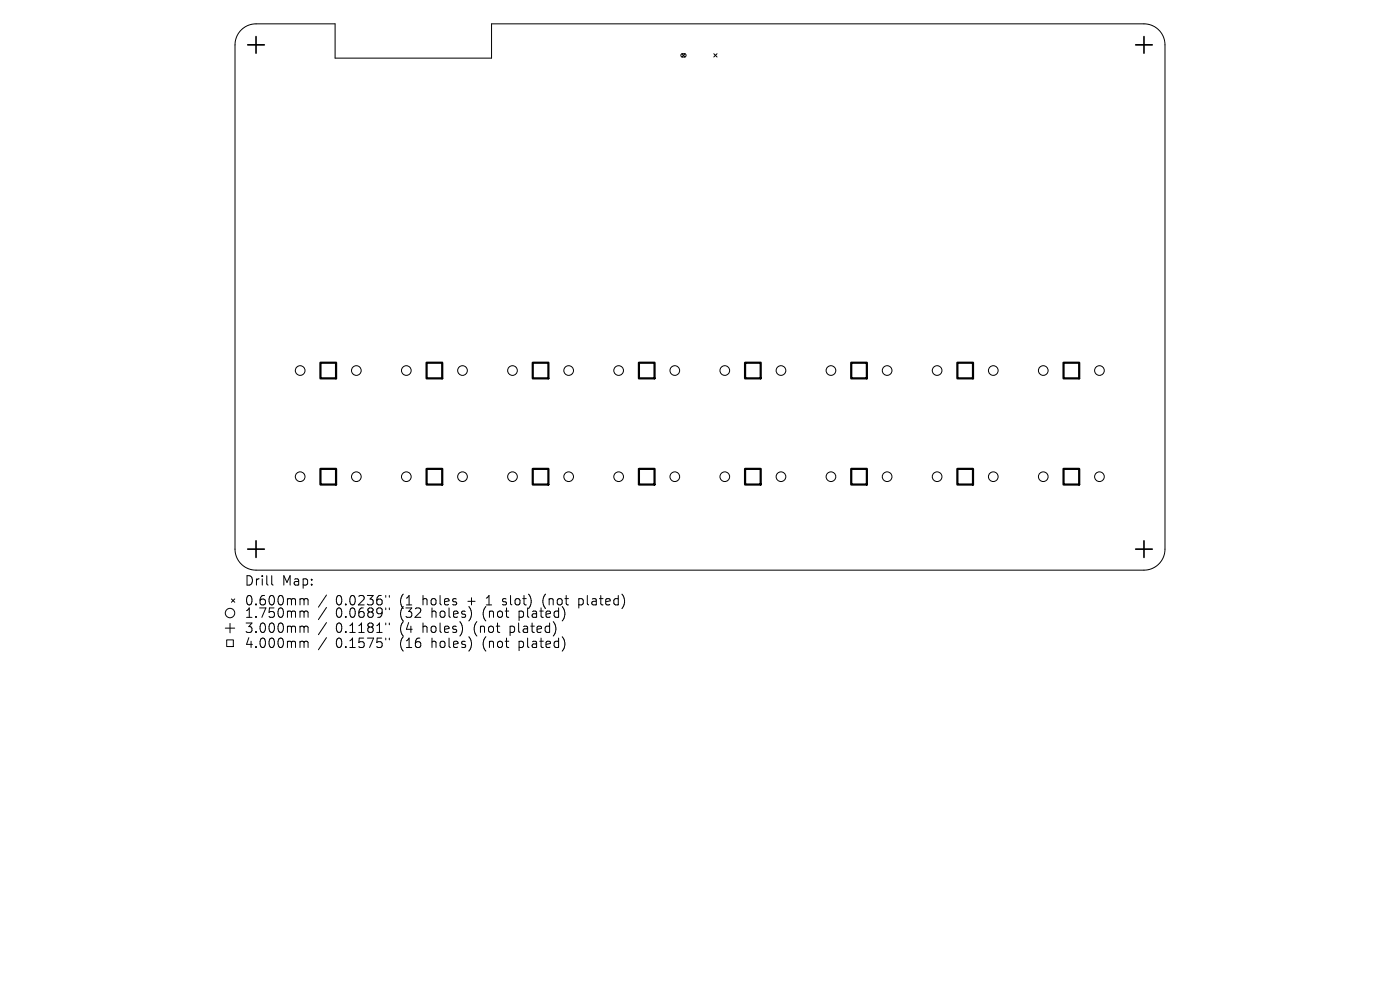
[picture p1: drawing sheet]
<svg xmlns="http://www.w3.org/2000/svg" width="297mm" height="210mm" viewBox="0 0 297 210" stroke-linecap="round" stroke-linejoin="round" font-family="sans-serif">
<defs><g id="words">
<g font-size="2.8">
<text x="51.8" y="124.5">Drill</text>
<text x="59.8" y="124.5">Map:</text>
<text x="51.8" y="128.7">0.600mm</text>
<text x="51.8" y="131.3">1.750mm</text>
<text x="71.2" y="128.7">0.0236&quot;</text>
<text x="71.2" y="131.3">0.0689&quot;</text>
<text x="85" y="128.7">(1</text>
<text x="85" y="131.3">(32</text>
<text x="89.9" y="128.7">holes</text>
<text x="91.8" y="131.3">holes)</text>
<text x="99.7" y="128.7">+</text>
<text x="102.9" y="131.3">(not</text>
<text x="103.9" y="128.7">1</text>
<text x="107.5" y="128.7">slot)</text>
<text x="110.7" y="131.3">plated)</text>
<text x="116.2" y="128.7">(not</text>
<text x="124" y="128.7">plated)</text>
<text x="51.8" y="134.5">3.000mm</text>
<text x="51.8" y="137.7">4.000mm</text>
<text x="71.2" y="134.5">0.1181&quot;</text>
<text x="71.2" y="137.7">0.1575&quot;</text>
<text x="85" y="134.5">(4</text>
<text x="85" y="137.7">(16</text>
<text x="89.9" y="134.5">holes)</text>
<text x="91.8" y="137.7">holes)</text>
<text x="101" y="134.5">(not</text>
<text x="102.9" y="137.7">(not</text>
<text x="108.8" y="134.5">plated)</text>
<text x="110.7" y="137.7">plated)</text>
</g>
</g></defs>
<g fill="none" stroke="#000" stroke-width=".21">
<path d="M51.2 6.4a4.5 4.5 0 0 1 3.1-1.3h16.8v7.2h33.2v-7.2h138.4a4.5 4.5 0 0 1 4.4 4.4v107a4.5 4.5 0 0 1-4.4 4.4h-188.4a4.5 4.5 0 0 1-4.4-4.4v-107a4.5 4.5 0 0 1 1.3-3.1zM144.5 11.5l.8-.1 .2 .5-.2 .2h-.6l-.3-.3zM144.6 11.4l.7 .7M145.3 11.4l-.7 .7M151.4 11.4l.7 .7M152.1 11.4l-.7 .7M47.8 133.2h2M48.1 135.7h1.4v1.5h-1.4zM48.8 132.2v2M49.1 127.1l.7 .7M49.8 127.1l-.7 .7M57.6 122.1v1.7l.3 .3"/>
<path d="M63.9 127l.5 .1 .1 .2M63.9 129.6h.3l.3 .3M63.9 132.8l.5 .1 .1 .2M63.9 136l.5 .1 .1 .2M64.5 127.3l.3-.3 .5 .1 .1 1.2M64.5 127.3v1M64.5 129.9v1.1M64.5 133.1v1.1M64.5 136.3v1.1M64.5 129.9l.3-.3 .5 .1 .1 1.3M64.5 133.1l.3-.3 .5 .1 .1 1.3M64.5 136.3l.3-.3 .5 .1 .1 1.3"/>
<path d="M69.3 126.2l-1.8 2.6M69.3 128.9l-1.8 2.5M69.3 132.1l-1.8 2.5M69.3 135.3l-1.8 2.5M81.8 126.3v.4M81.8 129v.3M81.8 132.2v.3M81.8 135.4v.3M82.6 126.3v.4M82.6 129v.3M82.6 132.2v.3M82.6 135.4v.3"/>
<path d="M106.6 128.2l.2 .1M106.7 127.1v.5M115.5 126.4l-.3 1 .2 1.1M122.8 127v2M122.8 128.2l.6 .1M123.4 127l-.6 .1"/>
<circle cx="63.7" cy="78.6" r="1.03"/>
<circle cx="75.6" cy="78.6" r="1.03"/>
<circle cx="86.2" cy="78.6" r="1.03"/>
<circle cx="98.1" cy="78.6" r="1.03"/>
<circle cx="108.7" cy="78.6" r="1.03"/>
<circle cx="120.6" cy="78.6" r="1.03"/>
<circle cx="131.2" cy="78.6" r="1.03"/>
<circle cx="143.2" cy="78.6" r="1.03"/>
<circle cx="153.8" cy="78.6" r="1.03"/>
<circle cx="165.7" cy="78.6" r="1.03"/>
<circle cx="176.3" cy="78.6" r="1.03"/>
<circle cx="188.2" cy="78.6" r="1.03"/>
<circle cx="198.8" cy="78.6" r="1.03"/>
<circle cx="210.7" cy="78.6" r="1.03"/>
<circle cx="221.3" cy="78.6" r="1.03"/>
<circle cx="233.2" cy="78.6" r="1.03"/>
<circle cx="63.7" cy="101.1" r="1.03"/>
<circle cx="75.6" cy="101.1" r="1.03"/>
<circle cx="86.2" cy="101.1" r="1.03"/>
<circle cx="98.1" cy="101.1" r="1.03"/>
<circle cx="108.7" cy="101.1" r="1.03"/>
<circle cx="120.6" cy="101.1" r="1.03"/>
<circle cx="131.2" cy="101.1" r="1.03"/>
<circle cx="143.2" cy="101.1" r="1.03"/>
<circle cx="153.8" cy="101.1" r="1.03"/>
<circle cx="165.7" cy="101.1" r="1.03"/>
<circle cx="176.3" cy="101.1" r="1.03"/>
<circle cx="188.2" cy="101.1" r="1.03"/>
<circle cx="198.8" cy="101.1" r="1.03"/>
<circle cx="210.7" cy="101.1" r="1.03"/>
<circle cx="221.3" cy="101.1" r="1.03"/>
<circle cx="233.2" cy="101.1" r="1.03"/>
<circle cx="48.8" cy="130" r="1"/>
</g>
<path d="M52.6 9.5h3.5M54.3 7.8v3.5M240.9 9.5h3.5M242.7 7.8v3.5M52.6 116.5h3.5M54.3 114.7v3.5M240.9 116.5h3.5M242.7 114.7v3.5" fill="none" stroke="#000" stroke-width=".35"/>
<g fill="none" stroke="#000" stroke-width=".47">
<path d="M68 76.9h3.3v3.4h-3.3zM90.5 76.9h3.3v3.4h-3.3zM113 76.9h3.3v3.4h-3.3zM135.5 76.9h3.4v3.4h-3.4zM158.1 76.9h3.3v3.4h-3.3zM180.6 76.9h3.3v3.4h-3.3zM203.1 76.9h3.3v3.4h-3.3zM225.6 76.9h3.3v3.4h-3.3zM68 99.5h3.3v3.3h-3.3zM90.5 99.5h3.3v3.3h-3.3zM113 99.5h3.3v3.3h-3.3zM135.5 99.5h3.4v3.3h-3.4z"/>
<path d="M158.1 99.5h3.3v3.3h-3.3zM180.6 99.5h3.3v3.3h-3.3zM203.1 99.5h3.3v3.3h-3.3zM225.6 99.5h3.3v3.3h-3.3z"/>
</g>
<use href="#words"/>
</svg>
